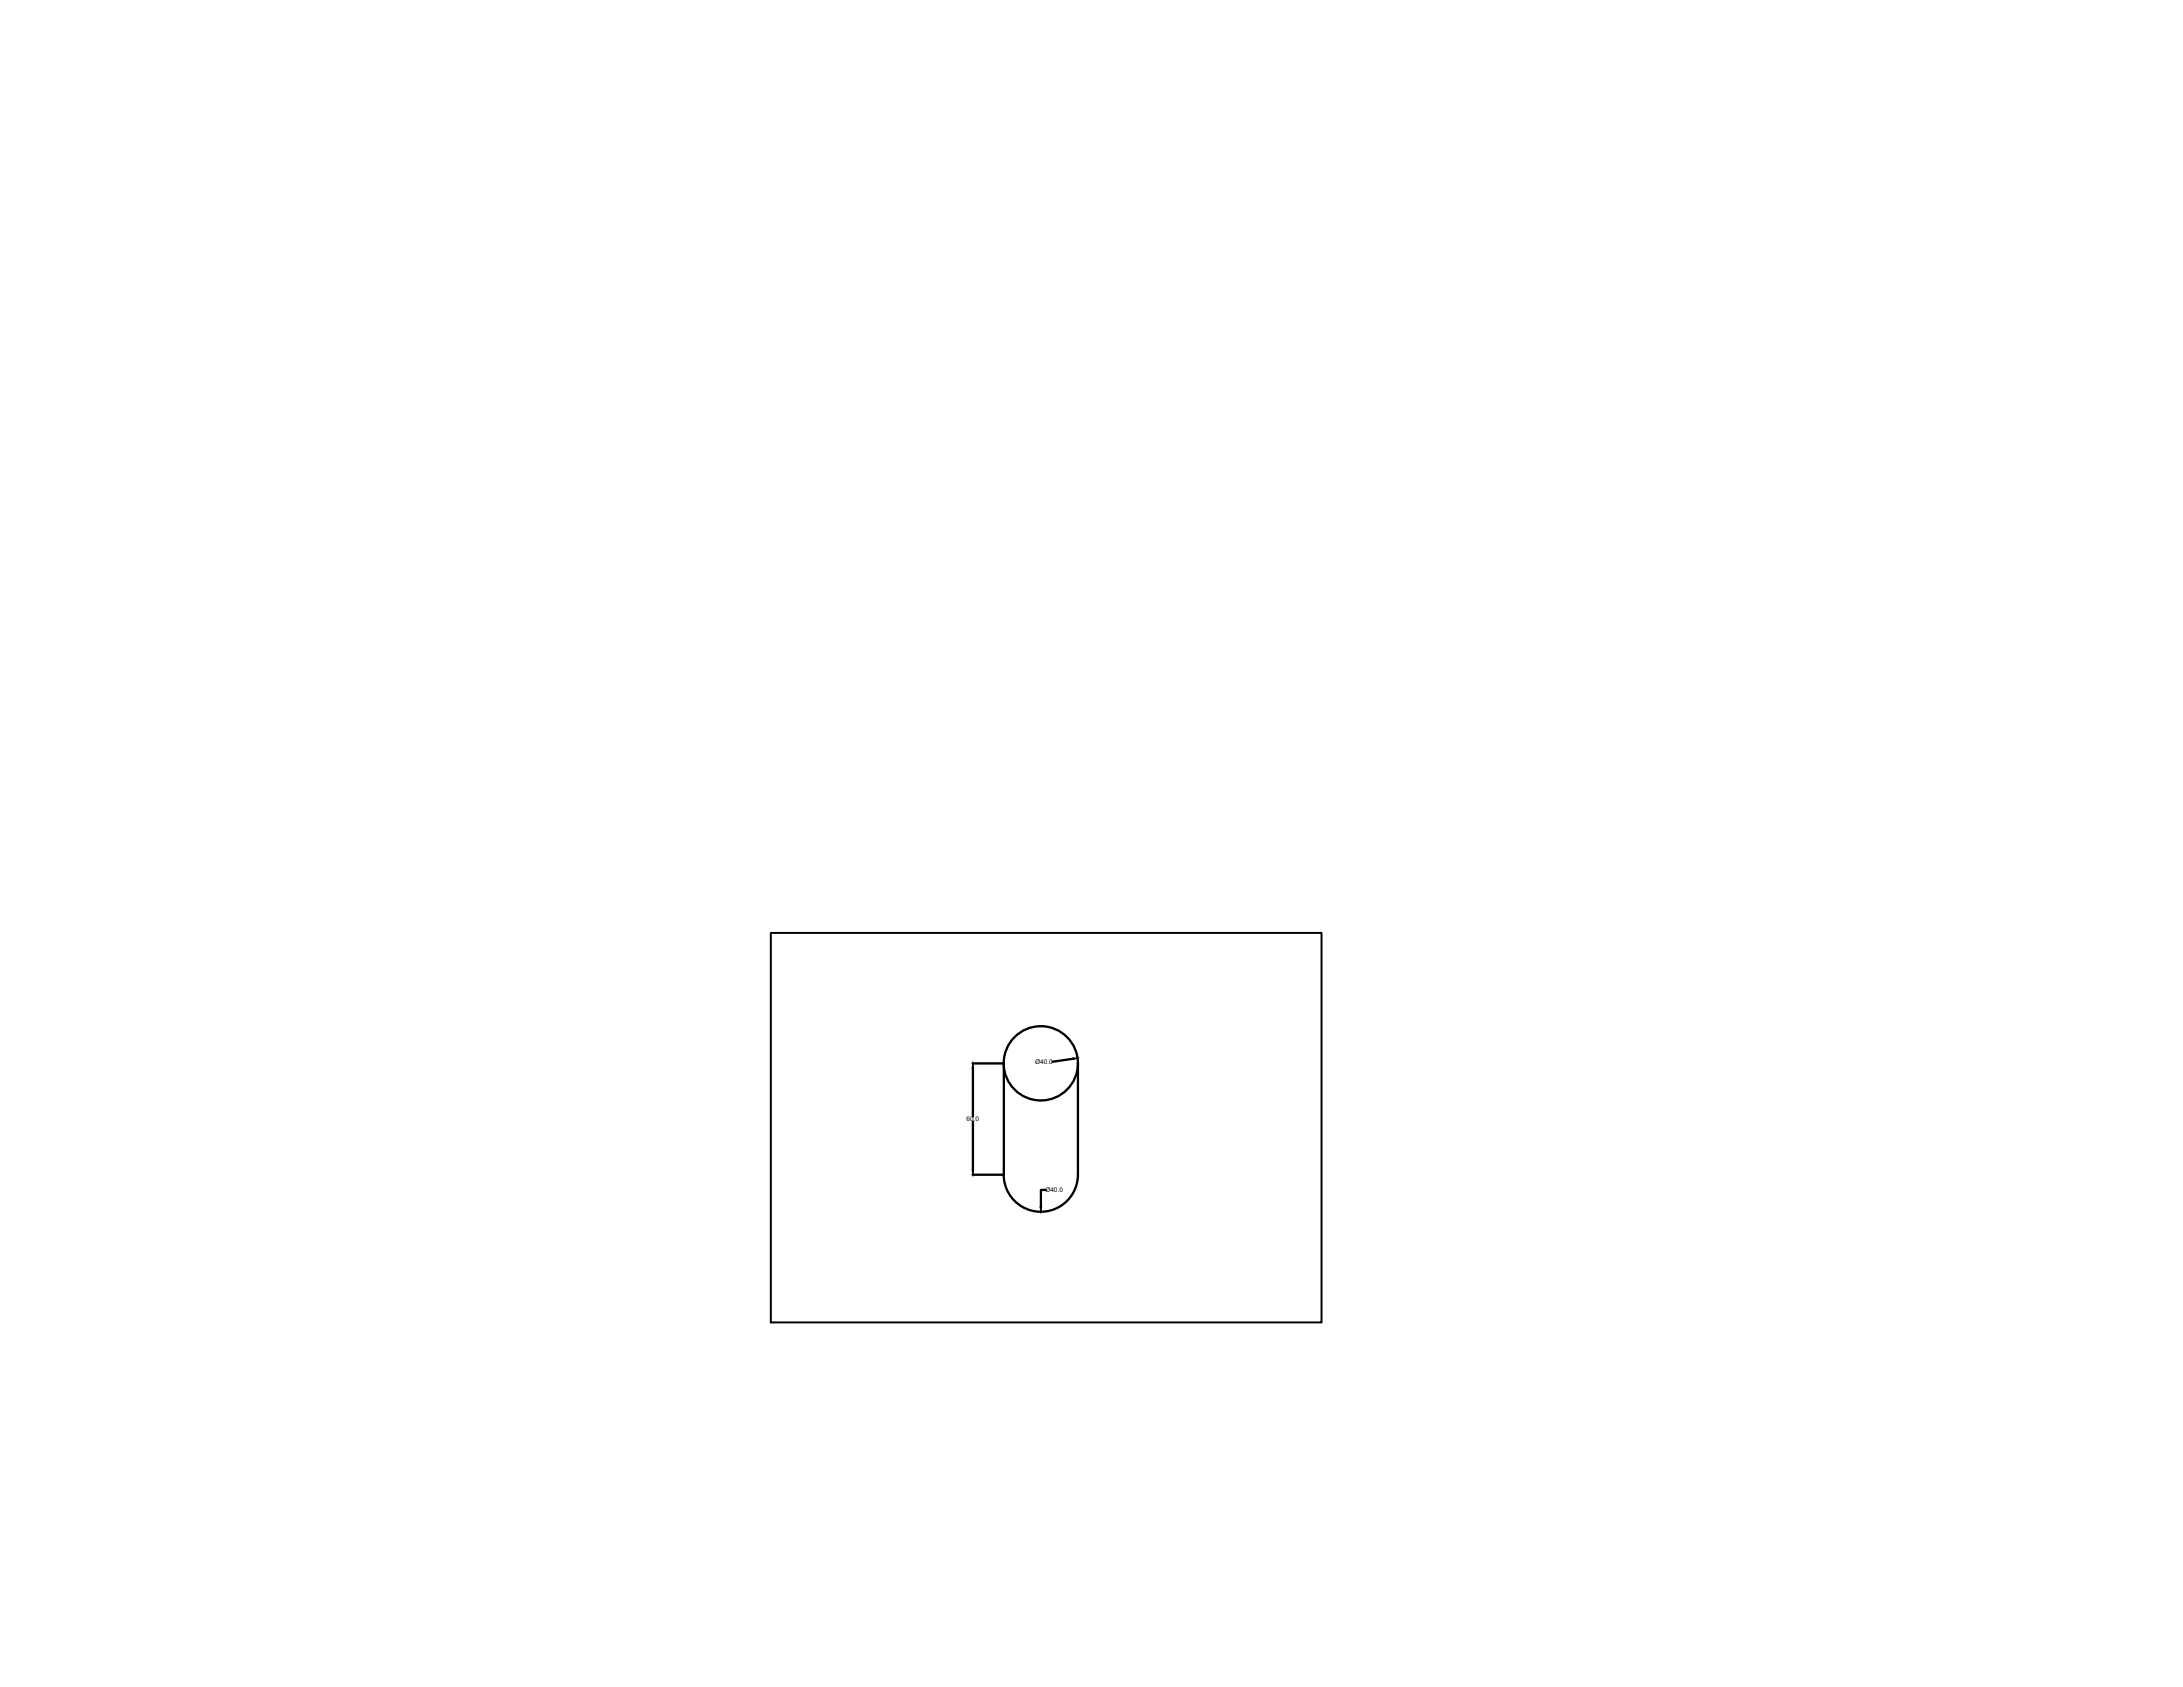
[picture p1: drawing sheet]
<svg xmlns="http://www.w3.org/2000/svg" width="279mm" height="216mm" viewBox="0 0 279 216" stroke-linecap="round" stroke-linejoin="round" font-family="sans-serif">
<defs><g id="words">
<g font-size=".8">
<text x="132.5" y="136.2">Ø40.0</text>
<text x="123.7" y="143.5">60.0</text>
<text x="133.8" y="152.6">Ø40.0</text>
</g>
</g></defs>
<!-- layer: 0 -->
<path d="M98.7 119.4h70.4v49.8h-70.4z" fill="none" stroke="#000" stroke-width=".25"/>
<!-- layer: thick continuous -->
<g fill="none" stroke="#000" stroke-width=".3">
<path d="M124.5 136.1h4v14.2h-4M124.5 136.7v6.2M137.3 135.5l-2.6 .4M138 136.1v14.2M124.5 143.5v6.2M133.8 152.3h-.6v2.2M138 150.3a4.8 4.8 0 0 1-4.8 4.8 4.8 4.8 0 0 1-4.7-4.8"/>
<circle cx="133.2" cy="136.1" r="4.8"/>
</g>
<path d="M124.5 136.1l.1 .6h-.2zM137.3 135.4h.6l-.5 .2zM124.4 149.7h.2l-.1 .6zM133.1 154.5h.2l-.1 .6z" fill="#000" stroke="#000" stroke-width=".13"/>
<use href="#words"/>
</svg>
